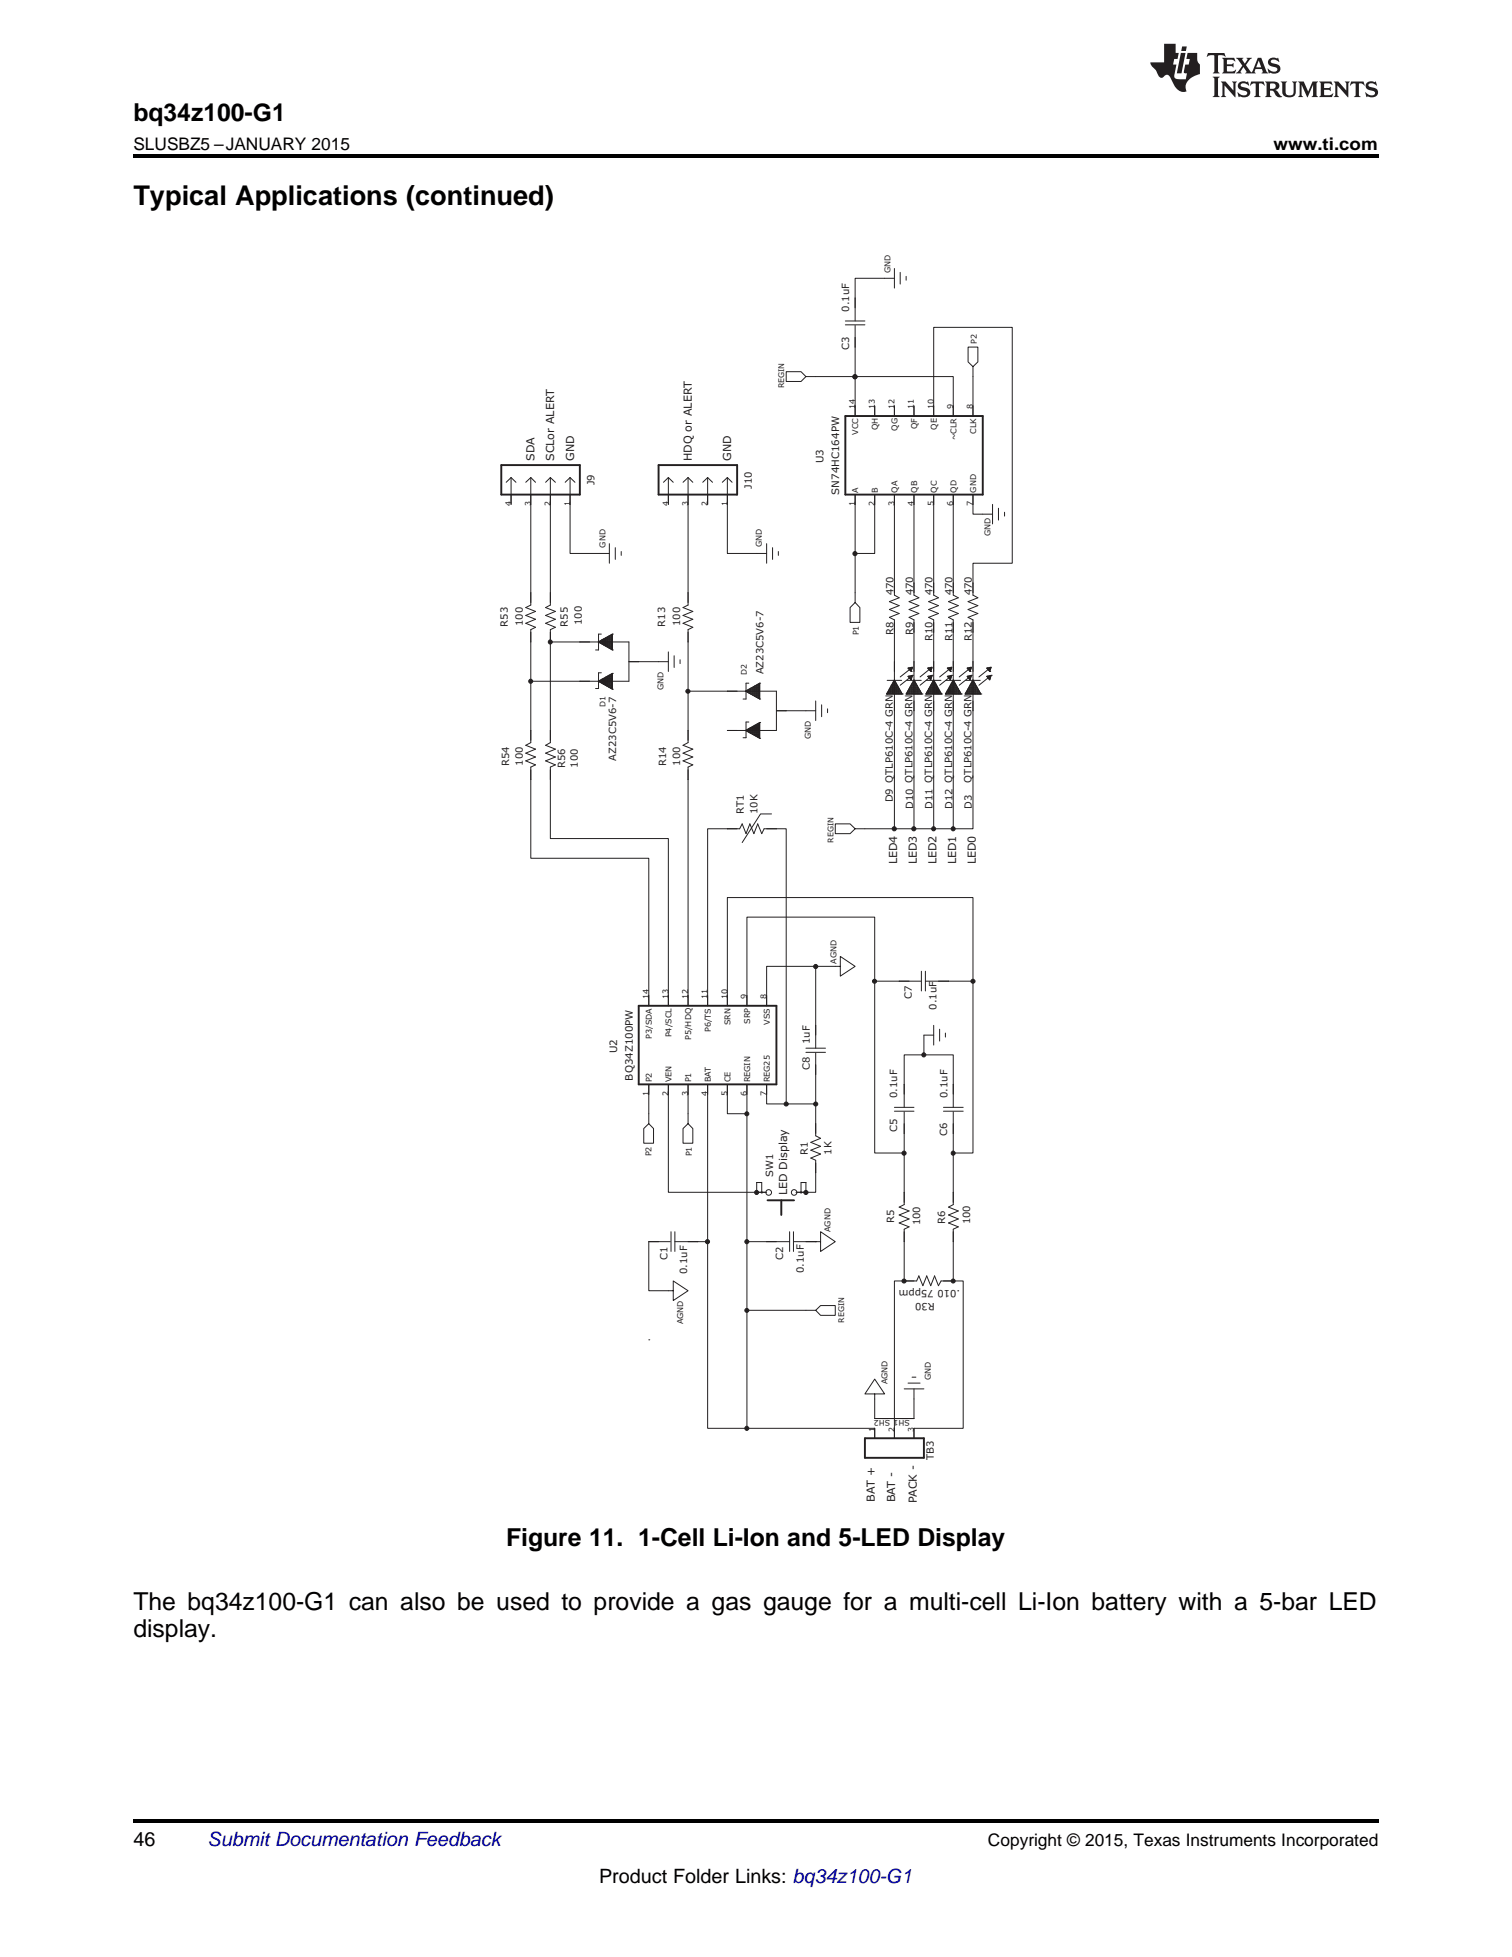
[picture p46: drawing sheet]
<svg xmlns="http://www.w3.org/2000/svg" width="216mm" height="279mm" viewBox="0 0 216 279" stroke-linecap="round" stroke-linejoin="round" font-family="sans-serif">
<defs><g id="words">
<text font-size="3.9" x="19" y="29.3">Typical Applications (continued)</text>
<g font-size="3.5">
<text x="19" y="17.3">bq34z100-G1</text>
<text x="72.3" y="220.7">Figure 11. 1-Cell Li-Ion and 5-LED Display</text>
<text x="19" y="229.8">The bq34z100-G1 can also be used to provide a gas gauge for a multi-cell Li-Ion battery with a 5-bar LED</text>
<text x="19" y="233.7">display.</text>
</g>
<g font-size="2.8">
<text x="19" y="263.6">46</text>
<text x="85.5" y="268.9">Product Folder Links: bq34z100-G1</text>
</g>
<text font-size="2.8" fill="#0000c8" x="29.6" y="263.6">Submit Documentation Feedback</text>
<g font-size="2.5">
<text x="19" y="21.4">SLUSBZ5 –JANUARY 2015</text>
<text x="181.9" y="21.4">www.ti.com</text>
<text x="141.1" y="263.6">Copyright © 2015, Texas Instruments Incorporated</text>
</g>
<g font-size="1.6" fill="#231f20">
<text x="76.3" y="65.8" transform="rotate(-90 76.3 65.8)">SDA</text>
<text x="79.1" y="65.8" transform="rotate(-90 79.1 65.8)">SCLor ALERT</text>
<text x="82" y="65.8" transform="rotate(-90 82 65.8)">GND</text>
<text x="98.8" y="65.8" transform="rotate(-90 98.8 65.8)">HDQ or ALERT</text>
<text x="104.4" y="65.8" transform="rotate(-90 104.4 65.8)">GND</text>
<text x="128.1" y="123.4" transform="rotate(-90 128.1 123.4)">LED4</text>
<text x="130.9" y="123.4" transform="rotate(-90 130.9 123.4)">LED3</text>
<text x="133.7" y="123.4" transform="rotate(-90 133.7 123.4)">LED2</text>
<text x="136.5" y="123.4" transform="rotate(-90 136.5 123.4)">LED1</text>
<text x="139.3" y="123.4" transform="rotate(-90 139.3 123.4)">LED0</text>
<text x="112.4" y="170.7" transform="rotate(-90 112.4 170.7)">LED Display</text>
<text x="124.9" y="214.4" transform="rotate(-90 124.9 214.4)">BAT +</text>
<text x="127.8" y="214.5" transform="rotate(-90 127.8 214.5)">BAT -</text>
<text x="130.9" y="214.6" transform="rotate(-90 130.9 214.6)">PACK -</text>
</g>
<g font-size="1.5" fill="#231f20">
<text x="117.6" y="66.1" transform="rotate(-90 117.6 66.1)">U3</text>
<text x="119.8" y="70.6" transform="rotate(-90 119.8 70.6)">SN74HC164PW</text>
<text x="88.1" y="150.3" transform="rotate(-90 88.1 150.3)">U2</text>
<text x="90.4" y="154.3" transform="rotate(-90 90.4 154.3)">BQ34Z100PW</text>
</g>
<g font-size="1.4" fill="#231f20">
<text x="121.2" y="44.5" transform="rotate(-90 121.2 44.5)">0.1uF</text>
<text x="121.2" y="49.9" transform="rotate(-90 121.2 49.9)">C3</text>
<text x="84.9" y="69.3" transform="rotate(-90 84.9 69.3)">J9</text>
<text x="107.4" y="69.7" transform="rotate(-90 107.4 69.7)">J10</text>
<text x="72.5" y="89.5" transform="rotate(-90 72.5 89.5)">R53</text>
<text x="74.6" y="89.4" transform="rotate(-90 74.6 89.4)">100</text>
<text x="81.1" y="89.5" transform="rotate(-90 81.1 89.5)">R55</text>
<text x="83.1" y="89.2" transform="rotate(-90 83.1 89.2)">100</text>
<text x="95" y="89.5" transform="rotate(-90 95 89.5)">R13</text>
<text x="97.1" y="89.4" transform="rotate(-90 97.1 89.4)">100</text>
<text x="127.6" y="85" transform="rotate(-90 127.6 85)">470</text>
<text x="130.4" y="85" transform="rotate(-90 130.4 85)">470</text>
<text x="133.2" y="85" transform="rotate(-90 133.2 85)">470</text>
<text x="136" y="85" transform="rotate(-90 136 85)">470</text>
<text x="138.8" y="85" transform="rotate(-90 138.8 85)">470</text>
<text x="127.6" y="90.6" transform="rotate(-90 127.6 90.6)">R8</text>
<text x="130.4" y="90.6" transform="rotate(-90 130.4 90.6)">R9</text>
<text x="133.2" y="91.5" transform="rotate(-90 133.2 91.5)">R10</text>
<text x="136" y="91.5" transform="rotate(-90 136 91.5)">R11</text>
<text x="138.8" y="91.5" transform="rotate(-90 138.8 91.5)">R12</text>
<text x="109" y="96.3" transform="rotate(-90 109 96.3)">AZ23C5V6-7</text>
<text x="72.7" y="109.4" transform="rotate(-90 72.7 109.4)">R54</text>
<text x="74.6" y="109.3" transform="rotate(-90 74.6 109.3)">100</text>
<text x="80.7" y="109.7" transform="rotate(-90 80.7 109.7)">R56</text>
<text x="82.5" y="109.6" transform="rotate(-90 82.5 109.6)">100</text>
<text x="88" y="108.6" transform="rotate(-90 88 108.6)">AZ23C5V6-7</text>
<text x="95.1" y="109.4" transform="rotate(-90 95.1 109.4)">R14</text>
<text x="97.1" y="109.3" transform="rotate(-90 97.1 109.3)">100</text>
<text x="138.7" y="111.7" transform="rotate(-90 138.7 111.7)">QTLP610C-4 GRN</text>
<text x="106.2" y="116.2" transform="rotate(-90 106.2 116.2)">RT1</text>
<text x="108.2" y="116.2" transform="rotate(-90 108.2 116.2)">10K</text>
<text x="127.5" y="114.5" transform="rotate(-90 127.5 114.5)">D9 QTLP610C-4 GRN</text>
<text x="130.4" y="115.5" transform="rotate(-90 130.4 115.5)">D10 QTLP610C-4 GRN</text>
<text x="133.2" y="115.5" transform="rotate(-90 133.2 115.5)">D11 QTLP610C-4 GRN</text>
<text x="136" y="115.5" transform="rotate(-90 136 115.5)">D12 QTLP610C-4 GRN</text>
<text x="138.8" y="115.5" transform="rotate(-90 138.8 115.5)">D3</text>
<text x="130.2" y="142.7" transform="rotate(-90 130.2 142.7)">C7</text>
<text x="115.6" y="149.1" transform="rotate(-90 115.6 149.1)">1uF</text>
<text x="133.7" y="144.2" transform="rotate(-90 133.7 144.2)">0.1uF</text>
<text x="115.6" y="152.7" transform="rotate(-90 115.6 152.7)">C8</text>
<text x="128.1" y="161.6" transform="rotate(-90 128.1 161.6)">C5</text>
<text x="128.1" y="156.8" transform="rotate(-90 128.1 156.8)">0.1uF</text>
<text x="135.3" y="156.8" transform="rotate(-90 135.3 156.8)">0.1uF</text>
<text x="110.4" y="168" transform="rotate(-90 110.4 168)">SW1</text>
<text x="115.4" y="164.8" transform="rotate(-90 115.4 164.8)">R1</text>
<text x="118.7" y="164.8" transform="rotate(-90 118.7 164.8)">1K</text>
<text x="135.3" y="162.2" transform="rotate(-90 135.3 162.2)">C6</text>
<text x="95.3" y="179.9" transform="rotate(-90 95.3 179.9)">C1</text>
<text x="111.8" y="179.9" transform="rotate(-90 111.8 179.9)">C2</text>
<text x="127.7" y="174.6" transform="rotate(-90 127.7 174.6)">R5</text>
<text x="131.4" y="174.9" transform="rotate(-90 131.4 174.9)">100</text>
<text x="135" y="174.7" transform="rotate(-90 135 174.7)">R6</text>
<text x="138.5" y="174.8" transform="rotate(-90 138.5 174.8)">100</text>
<text x="98.1" y="181.9" transform="rotate(-90 98.1 181.9)">0.1uF</text>
<text x="114.8" y="181.8" transform="rotate(-90 114.8 181.8)">0.1uF</text>
<text x="133.5" y="186" transform="rotate(-180 133.5 186)">R30</text>
<text x="137.1" y="184.2" transform="rotate(-180 137.1 184.2)">.010 75ppm</text>
<text x="133.3" y="208.4" transform="rotate(-90 133.3 208.4)">TB3</text>
</g>
<g font-size="1.1" fill="#231f20">
<text x="127.1" y="39" transform="rotate(-90 127.1 39)">GND</text>
<text x="139.5" y="49.1" transform="rotate(-90 139.5 49.1)">P2</text>
<text x="112" y="55.5" transform="rotate(-90 112 55.5)">REGIN</text>
<text x="122.1" y="58.5" transform="rotate(-90 122.1 58.5)">14</text>
<text x="124.9" y="58.5" transform="rotate(-90 124.9 58.5)">13</text>
<text x="127.7" y="58.5" transform="rotate(-90 127.7 58.5)">12</text>
<text x="130.5" y="58.5" transform="rotate(-90 130.5 58.5)">11</text>
<text x="133.3" y="58.5" transform="rotate(-90 133.3 58.5)">10</text>
<text x="136.1" y="58.5" transform="rotate(-90 136.1 58.5)">9</text>
<text x="138.9" y="58.5" transform="rotate(-90 138.9 58.5)">8</text>
<text x="122.6" y="62.1" transform="rotate(-90 122.6 62.1)">VCC</text>
<text x="125.3" y="61.4" transform="rotate(-90 125.3 61.4)">QH</text>
<text x="128.2" y="61.5" transform="rotate(-90 128.2 61.5)">QG</text>
<text x="131" y="61.3" transform="rotate(-90 131 61.3)">QF</text>
<text x="133.8" y="61.3" transform="rotate(-90 133.8 61.3)">QE</text>
<text x="136.6" y="62.9" transform="rotate(-90 136.6 62.9)">~CLR</text>
<text x="139.4" y="61.9" transform="rotate(-90 139.4 61.9)">CLK</text>
<text x="122.5" y="70.3" transform="rotate(-90 122.5 70.3)">A</text>
<text x="125.3" y="70.3" transform="rotate(-90 125.3 70.3)">B</text>
<text x="128.2" y="70.3" transform="rotate(-90 128.2 70.3)">QA</text>
<text x="131" y="70.3" transform="rotate(-90 131 70.3)">QB</text>
<text x="133.8" y="70.3" transform="rotate(-90 133.8 70.3)">QC</text>
<text x="136.6" y="70.3" transform="rotate(-90 136.6 70.3)">QD</text>
<text x="139.4" y="70.3" transform="rotate(-90 139.4 70.3)">GND</text>
<text x="73" y="72.2" transform="rotate(-90 73 72.2)">4</text>
<text x="75.8" y="72.2" transform="rotate(-90 75.8 72.2)">3</text>
<text x="78.6" y="72.2" transform="rotate(-90 78.6 72.2)">2</text>
<text x="81.4" y="72.2" transform="rotate(-90 81.4 72.2)">1</text>
<text x="95.4" y="72.2" transform="rotate(-90 95.4 72.2)">4</text>
<text x="98.2" y="72.2" transform="rotate(-90 98.2 72.2)">3</text>
<text x="101" y="72.2" transform="rotate(-90 101 72.2)">2</text>
<text x="103.9" y="72.2" transform="rotate(-90 103.9 72.2)">1</text>
<text x="122.1" y="72.3" transform="rotate(-90 122.1 72.3)">1</text>
<text x="124.9" y="72.3" transform="rotate(-90 124.9 72.3)">2</text>
<text x="127.7" y="72.3" transform="rotate(-90 127.7 72.3)">3</text>
<text x="130.5" y="72.3" transform="rotate(-90 130.5 72.3)">4</text>
<text x="133.3" y="72.3" transform="rotate(-90 133.3 72.3)">5</text>
<text x="136.1" y="72.3" transform="rotate(-90 136.1 72.3)">6</text>
<text x="138.9" y="72.3" transform="rotate(-90 138.9 72.3)">7</text>
<text x="141.5" y="76.5" transform="rotate(-90 141.5 76.5)">GND</text>
<text x="86.5" y="78.2" transform="rotate(-90 86.5 78.2)">GND</text>
<text x="108.8" y="78.1" transform="rotate(-90 108.8 78.1)">GND</text>
<text x="122.7" y="90.7" transform="rotate(-90 122.7 90.7)">P1</text>
<text x="86.4" y="100.9" transform="rotate(-90 86.4 100.9)">D1</text>
<text x="94.7" y="98.5" transform="rotate(-90 94.7 98.5)">GND</text>
<text x="106.7" y="96.4" transform="rotate(-90 106.7 96.4)">D2</text>
<text x="115.8" y="105.5" transform="rotate(-90 115.8 105.5)">GND</text>
<text x="119" y="120.3" transform="rotate(-90 119 120.3)">REGIN</text>
<text x="119.4" y="137.6" transform="rotate(-90 119.4 137.6)">AGND</text>
<text x="92.6" y="142.7" transform="rotate(-90 92.6 142.7)">14</text>
<text x="95.4" y="142.7" transform="rotate(-90 95.4 142.7)">13</text>
<text x="98.3" y="142.7" transform="rotate(-90 98.3 142.7)">12</text>
<text x="101" y="142.7" transform="rotate(-90 101 142.7)">11</text>
<text x="103.9" y="142.7" transform="rotate(-90 103.9 142.7)">10</text>
<text x="106.7" y="142.7" transform="rotate(-90 106.7 142.7)">9</text>
<text x="109.5" y="142.7" transform="rotate(-90 109.5 142.7)">8</text>
<text x="93.1" y="148.3" transform="rotate(-90 93.1 148.3)">P3/SDA</text>
<text x="95.9" y="148.1" transform="rotate(-90 95.9 148.1)">P4/SCL</text>
<text x="98.7" y="148.5" transform="rotate(-90 98.7 148.5)">P5/HDQ</text>
<text x="101.5" y="147.4" transform="rotate(-90 101.5 147.4)">P6/TS</text>
<text x="104.3" y="146.3" transform="rotate(-90 104.3 146.3)">SRN</text>
<text x="107.1" y="146.2" transform="rotate(-90 107.1 146.2)">SRP</text>
<text x="109.9" y="146.3" transform="rotate(-90 109.9 146.3)">VSS</text>
<text x="93.1" y="154.5" transform="rotate(-90 93.1 154.5)">P2</text>
<text x="95.9" y="154.5" transform="rotate(-90 95.9 154.5)">VEN</text>
<text x="98.7" y="154.5" transform="rotate(-90 98.7 154.5)">P1</text>
<text x="101.5" y="154.5" transform="rotate(-90 101.5 154.5)">BAT</text>
<text x="104.3" y="154.5" transform="rotate(-90 104.3 154.5)">CE</text>
<text x="107.1" y="154.5" transform="rotate(-90 107.1 154.5)">REGIN</text>
<text x="109.9" y="154.5" transform="rotate(-90 109.9 154.5)">REG25</text>
<text x="92.6" y="156.5" transform="rotate(-90 92.6 156.5)">1</text>
<text x="95.4" y="156.5" transform="rotate(-90 95.4 156.5)">2</text>
<text x="98.3" y="156.5" transform="rotate(-90 98.3 156.5)">3</text>
<text x="101" y="156.5" transform="rotate(-90 101 156.5)">4</text>
<text x="103.9" y="156.5" transform="rotate(-90 103.9 156.5)">5</text>
<text x="106.7" y="156.5" transform="rotate(-90 106.7 156.5)">6</text>
<text x="109.5" y="156.5" transform="rotate(-90 109.5 156.5)">7</text>
<text x="93" y="165.1" transform="rotate(-90 93 165.1)">P2</text>
<text x="98.8" y="165.1" transform="rotate(-90 98.8 165.1)">P1</text>
<text x="118.6" y="175.9" transform="rotate(-90 118.6 175.9)">AGND</text>
<text x="97.5" y="189.1" transform="rotate(-90 97.5 189.1)">AGND</text>
<text x="120.6" y="188.9" transform="rotate(-90 120.6 188.9)">REGIN</text>
<text x="126.7" y="197.7" transform="rotate(-90 126.7 197.7)">AGND</text>
<text x="132.9" y="197.1" transform="rotate(-90 132.9 197.1)">GND</text>
<text x="127.1" y="202.8" transform="rotate(-180 127.1 202.8)">SH2</text>
<text x="129.9" y="202.8" transform="rotate(-180 129.9 202.8)">SH1</text>
<text x="124.9" y="204.4" transform="rotate(-90 124.9 204.4)">1</text>
<text x="127.7" y="204.4" transform="rotate(-90 127.7 204.4)">2</text>
<text x="130.5" y="204.4" transform="rotate(-90 130.5 204.4)">3</text>
</g>
</g></defs>
<path d="M19 259.7h177.8v.5h-177.8z" fill="#000"/>
<g fill="none" stroke="#231f20" stroke-width=".14">
<path d="M127.7 39.7h-5.6v6.1M127.7 38.3v2.8M128.5 38.9v1.7M129.4 39.5v.5M120.7 45.8h2.8M120.7 46.4h2.8M122.1 46.5v7.3h-7l-.7-.7h-2.1v1.4h2.1l.7-.7M122.1 59.4v-5.6h14v5.6M124.9 58v1.4M127.7 58v1.4M130.5 58v1.4M133.3 59.4v-12.7h11.2v33.7h-5.6v4.6l.7 .3-1.4 .6 1.4 .6-1.4 .5 1.4 .6-1.4 .5 .7 .4v29.8h-5.6"/>
<path d="M138.9 52.3l-.7-.6v-2.1h1.4v2.1l-.7 .6v7.1M73 68.2v3.8M73 68.2l.7 .7M73 68.2l-.7 .7M75.8 68.2v18.2l-.7 .3 1.4 .6-1.4 .6 1.4 .5-1.4 .6 1.4 .6-.7 .3v7.4h14v-5.6h-11.2M75.8 68.2l.7 .7M75.8 68.2l-.7 .7M78.6 68.2v18.2l-.7 .3 1.4 .6-1.4 .6 1.4 .5-1.4 .6 1.4 .6-.7 .3v16.1l-.7 .4 1.4 .6-1.4 .5 1.4 .6-1.4 .5 1.4 .6-.7 .3v10.2h16.8v23.9M78.6 68.2l.7 .7M78.6 68.2l-.7 .7M81.4 68.2v10.8h5.6M81.4 68.2l.7 .7"/>
<path d="M81.4 68.2l-.7 .7M87 77.6v2.8M87.9 78.2v1.7M88.7 78.7v.6M95.4 68.2v3.8M95.4 68.2l.7 .7M95.4 68.2l-.7 .7M98.3 68.2v18.2l-.8 .3 1.4 .6-1.4 .6 1.4 .5-1.4 .6 1.4 .6-.6 .3v8.8M98.3 68.2l.6 .7M98.3 68.2l-.8 .7M101 68.2v3.8M101 68.2l.7 .7"/>
<path d="M101 68.2l-.7 .7M103.9 68.2v10.8h5.6M103.9 68.2l.6 .7M103.9 68.2l-.8 .7M109.5 77.6v2.8M110.3 78.2v1.7M111.1 78.7v.6M122.1 79v7l.7 .7v2.2h-1.4v-2.2l.7-.7M122.1 70.6v8.4h2.8v-8.4M127.7 70.6v14.4l.7 .3-1.4 .6 1.4 .6-1.4 .5 1.4 .6-1.4 .5 .7 .4v29.8M130.5 70.6v14.4l.7 .3-1.4 .6 1.4 .6-1.4 .5 1.4 .6-1.4 .5 .7 .4v29.8h-2.8M133.3 70.6v14.4l.7 .3-1.4 .6 1.4 .6-1.4 .5 1.4 .6-1.4 .5 .7 .4v29.8h-2.8"/>
<path d="M136.1 70.6v14.4l.7 .3-1.4 .6 1.4 .6-1.4 .5 1.4 .6-1.4 .5 .7 .4v29.8M138.9 70.6v2.8h2.8M141.7 72v2.8M142.6 72.6v1.7M143.4 73.1v.6M75.8 97.3v8.7l-.7 .4 1.4 .6-1.4 .5 1.4 .6-1.4 .5 1.4 .6-.7 .3v13h16.8v21.1M85.4 91.7l2-1.2v2.3zM85.4 97.3l2-1.2v2.3zM85.6 91.6v.1M85.6 97.2v.2M85.7 91.5h1.7M85.7 97.1h1.7"/>
<path d="M85.7 91.8h1.7M85.7 97.4h1.7M85.7 91.5v.3M85.7 97.1v.3M85.9 90.5h-.4v2.3h-.5M85.9 96.1h-.4v2.2h-.5M85.9 91.4v.5M85.9 91.4h1.5M85.9 91.9h1.5M85.9 97.5h1.5M86 91.3v.7M86 96.9v.7"/>
<path d="M86.1 91.2h1.3M86.1 96.9h1.3M86.2 91.2v.9h1.2M86.2 96.9v.8h1.2M86.3 91.2v.9M86.3 96.8v.9M86.4 92.2h1M86.4 91.1h1M86.4 97.8h1M86.4 96.7h1M86.5 91.1v1.1M86.5 96.7v1.1"/>
<path d="M86.6 91v1.3M86.6 96.6v1.3M86.7 92.4h.7M86.7 91h.7M86.7 98h.7M86.7 96.6h.7M86.7 90.9v1.5M86.7 96.5v1.5M86.9 90.8v1.6M86.9 96.5v1.5M86.9 92.5h.5M86.9 90.8h.5"/>
<path d="M86.9 98.1h.5M86.9 96.4h.5M87 90.8v1.7M87 96.4v1.8M87.1 90.7v1.9M87.1 96.3v1.9M87.2 92.6h.2M87.2 90.7h.2M87.2 98.3h.2M87.2 96.3h.2M87.3 90.6v2.1M87.3 96.2v2.1"/>
<path d="M87.4 92.8h.1M87.4 90.5h.1M87.4 98.4h.1M87.4 96.1h.1M87.4 90.5v2.3M87.4 96.1v2.3M87.4 97h-1.5v.5M89.8 94.5h5.6M95.4 93.1v2.8M96.3 93.6v1.7M97.1 94.2v.5M106.4 98.7l2.1-1.2v2.3z"/>
<path d="M106.7 98.6v.2M106.7 98.5h1.8M106.7 98.8h1.8M106.8 98.5v.3M106.9 97.5h-.4v2.3h-.4M106.9 99h1.6M107.1 98.3v.7M107.2 98.3h1.3M107.2 98.3v.8h1.3M107.4 98.2v.9M107.5 98.1h1M107.5 99.2h1"/>
<path d="M107.5 98.1v1.1M107.6 98v1.3M107.7 98h.8M107.7 99.4h.8M107.8 97.9v1.5M107.9 97.9v1.6M108 97.8h.5M108 99.5h.5M108.1 97.8v1.7M108.2 97.7v1.9M108.2 97.7h.3M108.2 99.7h.3"/>
<path d="M108.3 97.6v2.1M108.5 99.8h.1M108.5 97.5h.1M108.5 97.5v2.3M108.5 98.4h-1.6v.5M126.6 99.1h.1M126.6 99.1h2.2M126.7 97.1h2.1M126.7 99h2.1M126.8 98.7h1.8M126.9 98.6v.5M126.9 98.5h1.6"/>
<path d="M127 98.4h1.5M127 98.3v.8M127.1 98.3h1.2M127.1 98.1h1.2M127.1 98.1v1M127.2 98h1M127.3 97.8h.8v1.3M127.3 97.8v1.3M127.4 97.7h.6M127.4 97.5v1.6M127.5 97.5h.5M127.5 97.4h.4"/>
<path d="M127.6 97.3v1.8M127.6 97.3h.2M127.7 97.1l1.1 2h-2.2zM127.8 97.3v1.8M128 97.6v1.5M128.3 98.1v1M128.4 98.3v.8M128.5 98.6v.5M128.6 98.8h-1.9v.3M128.7 98.8v.3M128.8 99.1h.1M129.4 99.1h.1"/>
<path d="M129.4 99.1h2.3M129.5 97.1h2M129.5 99h2M129.6 98.7h1.8M129.7 96.6l.6-.2-.2 .7zM129.7 96.6h.1M129.7 95.4l.6-.1-.2 .6zM129.7 95.4h.1M129.7 96.6h.6M129.7 95.5h.5M129.7 98.6v.5M129.7 98.5h1.6"/>
<path d="M129.8 96.7h.4M129.8 98.4h1.4M129.8 95.4v.1M129.8 96.5v.2M129.8 98.3v.8M129.8 95.6h.4M129.9 98.3h1.3M129.9 96.9h.3M129.9 98.1h1.2M129.9 95.3v.4M129.9 96.5v.4M129.9 98.1v1"/>
<path d="M129.9 95.7h.2M130 97h.1M130 98h1M130.1 95.3h.2M130.1 95.9h.1M130.1 97.8h.8v1.3M130.1 95.3v.6M130.1 96.5v.6M130.1 97.8v1.3M130.1 95.4l-1.6 1.2M130.1 96.6l-1.6 1.2M130.2 97.7h.7"/>
<path d="M130.2 95.3v.2M130.2 96.4v.2M130.2 97.5v1.6M130.3 97.5h.5M130.3 96.4h.1M130.4 97.4h.3M130.4 97.3v1.8M130.4 97.3h.2M130.5 97.1l1.2 2h-2.3zM130.7 97.3v1.8M130.8 97.6v1.5M131.1 98.1v1"/>
<path d="M131.2 98.3v.8M131.4 98.6v.5M131.5 98.8h-1.9l-.1 .3M131.5 98.8v.3M131.7 99.1h.1M132.2 99.1h.1M132.2 99.1h2.2M132.3 97.1h2.1M132.3 99h2.1M132.3 98.8v.3M132.3 98.8h2M132.5 98.7h1.7"/>
<path d="M132.5 96.6l.6-.2-.2 .7zM132.5 96.6h.1M132.5 95.4l.6-.1-.2 .6zM132.5 95.4h.1M132.5 96.6h.6M132.5 95.5h.5M132.5 98.6v.5M132.5 98.5h1.6M132.6 96.7h.4M132.6 98.4h1.5M132.6 95.6h.4M132.6 95.4v.1"/>
<path d="M132.6 96.5v.2M132.6 98.3v.8M132.7 98.3h1.3M132.7 96.9h.3M132.8 98.1h1.1M132.8 95.7h.1M132.8 95.3v.4M132.8 96.5v.4M132.8 98.1v1M132.8 97h.1M132.8 98h1M132.9 95.3h.2"/>
<path d="M132.9 95.9h.1M132.9 97.8h.8v1.3M132.9 95.3v.6M132.9 96.5v.6M132.9 97.8v1.3M132.9 95.4l-1.5 1.2M132.9 96.6l-1.5 1.2M133 97.7h.7M133 95.3v.2M133 96.4v.2M133 97.5v1.6M133.1 97.5h.5"/>
<path d="M133.1 96.4h.1M133.2 97.4h.3M133.2 97.3v1.8M133.2 97.3h.2M133.3 97.1l1.1 2h-2.2zM133.5 97.3v1.8M133.6 97.6v1.5M133.9 98.1v1M134 98.3v.8M134.2 98.6v.5M134.3 98.8v.3M134.4 99.1h.1"/>
<path d="M135 99.1h.1M135 99.1h2.3M135.1 97.1h2.1M135.1 99h2.1M135.1 98.8v.3M135.2 98.8h1.9M135.2 98.7h1.8M135.3 96.6l.6-.2-.2 .7zM135.3 96.6h.1M135.3 95.4l.6-.1-.2 .6zM135.3 95.4h.1M135.3 96.6h.6"/>
<path d="M135.3 95.5h.5M135.3 98.6v.5M135.3 98.5h1.6M135.4 96.7h.4M135.4 98.4h1.5M135.4 95.6h.4M135.4 95.4v.1M135.4 96.5v.2M135.4 98.3v.8M135.5 98.3h1.3M135.5 96.9h.3M135.6 98.1h1.1"/>
<path d="M135.6 95.7h.2M135.6 95.3v.4M135.6 96.5v.4M135.6 98.1v1M135.6 97h.1M135.7 98h.9M135.7 95.3h.2M135.7 95.9h.1M135.7 97.8h.8v1.3M135.7 95.3v.6M135.7 96.5v.6M135.7 97.8v1.3"/>
<path d="M135.8 95.4l-1.6 1.2M135.8 96.6l-1.6 1.2M135.8 97.7h.7M135.8 95.3v.2M135.8 96.4v.2M135.8 97.5v1.6M135.9 97.5h.5M135.9 96.4h.1M136 97.4h.3M136 97.3v1.8M136 97.3h.2M136.1 97.1l1.2 2h-2.3z"/>
<path d="M136.3 97.3v1.8M136.4 97.6v1.5M136.7 98.1v1M136.8 98.3v.8M137 98.6v.5M137.1 98.8v.3M137.3 99.1h.1M137.8 99.1h.1M137.8 99.1h2.3M137.9 97.1h2.1M137.9 99h2.1M137.9 98.8v.3"/>
<path d="M138 98.8h1.9M138.1 98.7h1.7M138.1 96.6l.6-.2-.2 .7zM138.1 96.6h.1M138.1 95.4l.6-.1-.2 .6zM138.1 95.4h.1M138.1 96.6h.6M138.1 95.5h.6M138.1 98.6v.5M138.1 98.5h1.6M138.2 96.7h.4M138.2 98.4h1.5"/>
<path d="M138.2 95.6h.4M138.2 95.4v.1M138.2 96.5v.2M138.2 98.3v.8M138.3 98.3h1.3M138.3 96.9h.3M138.4 98.1h1.1M138.4 95.7h.2M138.4 95.3v.4M138.4 96.5v.4M138.4 98.1v1M138.4 97h.1"/>
<path d="M138.4 98h1M138.5 95.3h.2M138.5 95.9h.1M138.5 97.8h.8v1.3M138.5 95.3v.6M138.5 96.5v.6M138.5 97.8v1.3M138.6 95.4l-1.6 1.2M138.6 96.6l-1.6 1.2M138.6 97.7h.7M138.7 95.3v.2M138.7 96.4v.2"/>
<path d="M138.7 97.5v1.6M138.7 97.5h.5M138.7 96.4h.1M138.8 97.4h.3M138.8 97.3v1.8M138.9 97.3h.1M138.9 97.1l1.2 2h-2.3zM139.1 97.3v1.8M139.2 97.6v1.5M139.5 98.1v1M139.6 98.3v.8M139.8 98.6v.5"/>
<path d="M139.9 98.8v.3M140.1 99.1h.1M140.9 96.6l.6-.2-.2 .7zM140.9 96.6h.1M140.9 95.4l.6-.1-.2 .6zM140.9 95.4h.1M140.9 96.6h.6M140.9 95.5h.6M141 96.7h.4M141 95.6h.4M141 95.4v.1M141 96.5v.2"/>
<path d="M141.1 96.9h.3M141.2 95.7h.2M141.2 95.3v.4M141.2 96.5v.4M141.2 97h.1M141.3 95.3h.2M141.3 95.9h.1M141.3 95.3v.6M141.3 96.5v.6M141.4 95.4l-1.6 1.2M141.4 96.6l-1.6 1.2M141.5 95.3v.2"/>
<path d="M141.5 96.4v.2M141.5 96.4h.1M103.9 104.3h7v-5.6h-12.6v7.3l-.8 .4 1.4 .6-1.4 .5 1.4 .6-1.4 .5 1.4 .6-.6 .3v34.1M106.4 104.3l2.1-1.2v2.3zM106.7 104.2v.2M106.7 104.1h1.8M106.7 104.4h1.8M106.8 104.1v.3M106.9 103.1h-.4v2.2h-.4M106.9 104.6h1.6M107.1 103.9v.7M107.2 103.9h1.3"/>
<path d="M107.2 103.9v.8h1.3M107.4 103.8v1M107.5 104.9h1M107.5 103.7h1M107.5 103.7v1.2M107.6 103.6v1.3M107.7 105h.8M107.7 103.6h.8M107.8 103.5v1.5M107.9 103.5v1.6M108 105.1h.5M108 103.5h.5"/>
<path d="M108.1 103.4v1.8M108.2 103.3v1.9M108.2 105.3h.3M108.2 103.3h.3M108.3 103.3v2M108.5 105.4h.1M108.5 103.1h.1M108.5 103.1v2.3M108.5 104h-1.6v.5M110.2 116.2h-1.6l-2.6 4.1M110.9 101.5h5.6M116.5 100.1v2.8"/>
<path d="M117.3 100.6v1.7M118.2 101.2v.5M122.1 118.3l-.7 .7h-2.1v-1.4h2.1l.7 .7h5.6M116.5 138h-7v5.6M120 138v-1.5l2.1 1.5-2.1 1.4v-1.4h-3.5v11.6M131.6 138.7v2.8M132.1 138.7v2.8M92.6 154.8v5.6l.7 .7v2.1h-1.4v-2.1l.7-.7M95.4 154.8v15.4h12.7M98.3 154.8v5.6l.6 .7v2.1h-1.4v-2.1l.8-.7M101 154.8v22.5h-4.6M101 143.6v-25.3h4.6l.4-.7 .5 1.4 .6-1.4 .5 1.4 .6-1.4 .6 1.4 .3-.7h3.2v39.3h4.2"/>
<path d="M103.9 154.8v4.2h2.8M106.7 154.8v49.1M109.5 154.8v2.8h2.8M115.1 149.6h2.8M115.1 150.2h2.8M116.5 150.3v11.9l.7 .3-1.4 .6 1.4 .6-1.4 .5 1.4 .6-1.4 .5 .7 .4v4.5h-1.4M124.9 140.1v24.5h4.2M124.9 140.1v-9.2h-18.2v12.7M124.9 140.1h6.6M127.7 158.1h2.8M127.7 158.6h2.8M129.1 158.7v13.3l-.7 .3 1.4 .6-1.4 .6 1.4 .5-1.4 .6 1.4 .6-.7 .3v7.4"/>
<path d="M131.9 150.6h-2.8v7.5M132.1 140.1h6.8M133.3 147.8h-1.4v2.8h4.2v7.5M133.3 146.4v2.8M134.2 146.9v1.7M134.7 158.1h2.8M134.7 158.6h2.8M135 147.5v.6M136.1 158.7v13.3l-.7 .3 1.4 .6-1.4 .6 1.4 .5-1.4 .6 1.4 .6-.7 .3v7.4M138.9 140.1v24.5h-2.8M138.9 140.1v-12h-35v15.5M95.7 177.3h-3.1v7h3.5v-1.4l2.2 1.4-2.2 1.4v-1.4"/>
<path d="M95.8 175.9v2.8M96.4 175.9v2.8M101 177.3v26.6h5.7M106.7 177.3h6M108.1 168.8h.7v1.4M108.1 168.8v1.4M108.1 170.2h1.4M108.1 168.8h.7M108.7 170.2h.1v.1h-.1zM112.7 175.9v2.8M113.3 175.9v2.8M113.4 177.3h3.8v1.4l2.1-1.4-2.1-1.4v1.4"/>
<path d="M113.7 170.2h1.4M114.3 170.2h.1v.1h-.1zM114.4 168.8h.7M115.1 168.8h-.7v1.4M115.1 168.8v1.4M116.5 177.3h.1M92.6 191.3h.1M106.7 187.1h9.8l.7-.7h2.1v1.4h-2.1l-.7-.7M129.1 182.9h-1.4v22.4M129.1 182.9h1.8l.3-.7 .6 1.4 .5-1.4 .6 1.4 .6-1.4 .5 1.4 .4-.7h1.7M129.1 198.3h2.8M129.7 197.5h1.7"/>
<path d="M130.2 196.6h.6M130.5 198.3v4.2h-5.6v-3.5h1.4l-1.4-2.1-1.4 2.1h1.4M136.1 182.9h1.4v21h-7v1.4M106.7 203.9h18.2v1.4M127.7 202.5h.1"/>
<circle cx="109.8" cy="170.2" r=".4"/>
<circle cx="113.4" cy="170.2" r=".4"/>
</g>
<path d="M120.7 59.4h19.6v11.2h-19.6zM71.6 66.4h11.2v4.2h-11.2zM94 66.4h11.3v4.2h-11.3zM91.2 143.6h19.7v11.2h-19.7zM109.6 171.4h3.8M111.6 171.4v2.1M123.5 205.3h8.4v2.8h-8.4z" fill="none" stroke="#231f20" stroke-width=".28"/>
<circle cx="78.6" cy="91.6" r=".29" fill="#231f20"/>
<circle cx="78.6" cy="91.6" r=".29" fill="none" stroke="#231f20" stroke-width=".14"/>
<circle cx="75.8" cy="97.3" r=".29" fill="#231f20"/>
<circle cx="75.8" cy="97.3" r=".29" fill="none" stroke="#231f20" stroke-width=".14"/>
<circle cx="131.9" cy="150.6" r=".29" fill="#231f20"/>
<circle cx="131.9" cy="150.6" r=".29" fill="none" stroke="#231f20" stroke-width=".14"/>
<circle cx="106.6" cy="159" r=".29" fill="#231f20"/>
<circle cx="106.6" cy="159" r=".29" fill="none" stroke="#231f20" stroke-width=".14"/>
<circle cx="133.3" cy="118.3" r=".29" fill="#231f20"/>
<circle cx="133.3" cy="118.3" r=".29" fill="none" stroke="#231f20" stroke-width=".14"/>
<circle cx="130.5" cy="118.3" r=".3" fill="#231f20"/>
<circle cx="130.5" cy="118.3" r=".3" fill="none" stroke="#231f20" stroke-width=".14"/>
<circle cx="122.1" cy="53.8" r=".3" fill="#231f20"/>
<circle cx="122.1" cy="53.8" r=".3" fill="none" stroke="#231f20" stroke-width=".14"/>
<circle cx="122.1" cy="79" r=".3" fill="#231f20"/>
<circle cx="122.1" cy="79" r=".3" fill="none" stroke="#231f20" stroke-width=".14"/>
<circle cx="98.2" cy="98.7" r=".29" fill="#231f20"/>
<circle cx="98.2" cy="98.7" r=".29" fill="none" stroke="#231f20" stroke-width=".14"/>
<circle cx="129.1" cy="164.6" r=".3" fill="#231f20"/>
<circle cx="129.1" cy="164.6" r=".3" fill="none" stroke="#231f20" stroke-width=".14"/>
<circle cx="136.1" cy="164.6" r=".29" fill="#231f20"/>
<circle cx="136.1" cy="164.6" r=".29" fill="none" stroke="#231f20" stroke-width=".14"/>
<circle cx="129.1" cy="182.9" r=".29" fill="#231f20"/>
<circle cx="129.1" cy="182.9" r=".29" fill="none" stroke="#231f20" stroke-width=".14"/>
<circle cx="136.1" cy="182.9" r=".29" fill="#231f20"/>
<circle cx="136.1" cy="182.9" r=".29" fill="none" stroke="#231f20" stroke-width=".14"/>
<circle cx="116.5" cy="138" r=".3" fill="#231f20"/>
<circle cx="116.5" cy="138" r=".3" fill="none" stroke="#231f20" stroke-width=".14"/>
<circle cx="122.1" cy="53.8" r=".3" fill="#231f20"/>
<circle cx="122.1" cy="53.8" r=".3" fill="none" stroke="#231f20" stroke-width=".14"/>
<circle cx="136.1" cy="118.3" r=".29" fill="#231f20"/>
<circle cx="136.1" cy="118.3" r=".29" fill="none" stroke="#231f20" stroke-width=".14"/>
<circle cx="106.6" cy="177.3" r=".29" fill="#231f20"/>
<circle cx="106.6" cy="177.3" r=".29" fill="none" stroke="#231f20" stroke-width=".14"/>
<circle cx="106.6" cy="203.9" r=".29" fill="#231f20"/>
<circle cx="106.6" cy="203.9" r=".29" fill="none" stroke="#231f20" stroke-width=".14"/>
<circle cx="101" cy="177.3" r=".3" fill="#231f20"/>
<circle cx="101" cy="177.3" r=".3" fill="none" stroke="#231f20" stroke-width=".14"/>
<circle cx="106.6" cy="187.1" r=".29" fill="#231f20"/>
<circle cx="106.6" cy="187.1" r=".29" fill="none" stroke="#231f20" stroke-width=".14"/>
<circle cx="127.7" cy="118.3" r=".3" fill="#231f20"/>
<circle cx="127.7" cy="118.3" r=".3" fill="none" stroke="#231f20" stroke-width=".14"/>
<circle cx="112.3" cy="157.6" r=".29" fill="#231f20"/>
<circle cx="112.3" cy="157.6" r=".29" fill="none" stroke="#231f20" stroke-width=".14"/>
<circle cx="124.9" cy="140.1" r=".29" fill="#231f20"/>
<circle cx="124.9" cy="140.1" r=".29" fill="none" stroke="#231f20" stroke-width=".14"/>
<circle cx="138.9" cy="140.1" r=".29" fill="#231f20"/>
<circle cx="138.9" cy="140.1" r=".29" fill="none" stroke="#231f20" stroke-width=".14"/>
<circle cx="115.1" cy="170.2" r=".3" fill="#231f20"/>
<circle cx="115.1" cy="170.2" r=".3" fill="none" stroke="#231f20" stroke-width=".14"/>
<circle cx="116.5" cy="157.6" r=".29" fill="#231f20"/>
<circle cx="116.5" cy="157.6" r=".29" fill="none" stroke="#231f20" stroke-width=".14"/>
<circle cx="108" cy="170.2" r=".29" fill="#231f20"/>
<circle cx="108" cy="170.2" r=".29" fill="none" stroke="#231f20" stroke-width=".14"/>
<path d="M19 22h177.8v.5h-177.8z" fill="#000"/>
<g fill="#231f20">
<path d="M172.5 7.6l-.1 .5a1 1 0 0 1 1-.2v2.2l-.2 .4h.9l-.2-.4 .1-2.2a1.27 1.27 0 0 1 1 .2l-.2-.5zM174.5 8.3l.2 .3v1.5l-.2 .4h1.8l.2-.6a1.12 1.12 0 0 1-1.3 .3v-.8h.6l.3 .2v-.6l-.3 .2h-.6v-.5l.2-.2a1.3 1.3 0 0 1 1 .3l-.2-.5zM176.5 8.3l.9 1.1-.5 .7-.4 .4h.8l-.2-.2 .4-.7 .5 .7-.2 .2h1.5l-.2-.2 .2-.4h.9l.1 .4-.2 .2h1l-.3-.3-.7-1.9h-.5l-.9 2-.8-1 .9-1h-.8l.1 .1v.2l-.4 .5-.3-.6 .1-.2zM179.7 8.6l.4 1h-.7zM181.3 8.4a.63 .63 0 0 0-.2 .7 .63 .63 0 0 0 .6 .4l.6 .2 .1 .2a.7 .7 0 0 1-1.2 .1l-.2-.2 .2 .7 .2-.1h.1a.87 .87 0 0 0 .9 0 .87 .87 0 0 0 .4-.9 1.4 1.4 0 0 0-1.2-.5l-.1-.2v-.2a1.04 1.04 0 0 1 1.2 .2l-.2-.5-.2 .1-.1-.1a1.01 1.01 0 0 0-.9 .1zM173.2 10.9l.2 .4v2.2l-.2 .4h1l-.3-.4v-2.2l.3-.4zM174.3 11.6l.3 .4v1.5l-.3 .4h.8l-.2-.4v-1.3l1.5 1.7v-1.9l.2-.4h-.7l.2 .4v.9l-1.1-1.3zM177 11.8a.62 .62 0 0 0-.2 .7 .62 .62 0 0 0 .6 .4l.6 .1 .1 .3a.76 .76 0 0 1-.7 .3 .76 .76 0 0 1-.7-.4l.2 .7 .2-.1h.1a.87 .87 0 0 0 .9 0 .87 .87 0 0 0 .4-.9 1.4 1.4 0 0 0-1.2-.5l-.1-.2v-.2a1.04 1.04 0 0 1 1.2 .2l-.2-.6-.2 .1h-.1a1.02 1.02 0 0 0-.9 .1zM178.7 11.6l-.2 .6a.61 .61 0 0 1 .8-.3v1.6v.2l-.2 .2h.9l-.2-.2v-.2v-1.6a.78 .78 0 0 1 .8 .3l-.2-.6zM180.6 11.6l.3 .4v1.5l-.3 .4h1l-.2-.2-.1-.8h.3a.93 .93 0 0 1 .6 .8 .61 .61 0 0 0 .9 .1l-.3-.1-.4-.7-.3-.2a.58 .58 0 0 0 .6-.5 .58 .58 0 0 0-.5-.6zM181.4 11.9h.1a.45 .45 0 0 1 .5 .1 .45 .45 0 0 1 .1 .5l-.1 .1-.7 .1zM182.9 11.6l.2 .2a2.17 2.17 0 0 0 .3 1.9 .99 .99 0 0 0 1.6-.6v-1.1l.2-.4h-.7l.2 .2a1.92 1.92 0 0 1-.2 1.8 .6 .6 0 0 1-.9-.5v-1.1l.2-.4zM185.4 11.6l.2 .4v1.5l-.2 .4h.7l-.2-.4v-1.4l.8 1.8 .8-1.8v1.4l-.2 .4h.9l-.2-.4v-1.5l.2-.4h-.8l-.6 1.5-.6-1.5zM188.4 11.6l.2 .4v1.5l-.2 .4h1.8l.1-.6a1.12 1.12 0 0 1-1.2 .3v-.8h.5l.4 .2v-.6l-.4 .2h-.5v-.6l.2-.1a1.31 1.31 0 0 1 1 .2l-.2-.5zM190.5 11.6l.2 .4v1.5l-.2 .4h.7l-.2-.4v-1.3l1.5 1.7v-1.9l.2-.4h-.7l.2 .4v.9l-1.1-1.3zM192.9 11.6l-.1 .6a.61 .61 0 0 1 .7-.3l.1 1.6-.1 .2-.2 .2h1l-.2-.2-.1-.2 .1-1.6a.78 .78 0 0 1 .8 .3l-.2-.6zM195.2 11.8a.62 .62 0 0 0-.2 .7 .62 .62 0 0 0 .6 .4l.6 .1 .1 .3a.76 .76 0 0 1-.7 .3 .76 .76 0 0 1-.6-.4l.1 .7 .2-.1h.1a.87 .87 0 0 0 1 0 .87 .87 0 0 0 .3-.9 1.4 1.4 0 0 0-1.2-.5l-.1-.2v-.2a1.04 1.04 0 0 1 1.2 .2l-.1-.6-.2 .1h-.1a1.01 1.01 0 0 0-1 .1z"/>
<path d="M166.2 6.3v2.6h-1.9a1.6 1.6 0 0 0 .7 1l.1 .3a1.16 1.16 0 0 0 .8 .9l.2-.1a.56 .56 0 0 1 .5-.3 .56 .56 0 0 1 .5 .3l.2 .4a2.31 2.31 0 0 0 1.6 1.7h.5a1.68 1.68 0 0 1 1-2.2l.9-.3v-1.4a.88 .88 0 0 1-.4-.8v-.8h-1.3l-.2 .8h.5l-.2 .8h-.5l-.1 1v.2l.4 .1-.2 .8a1.93 1.93 0 0 1-1.6-.3l.3-1.8h-.5l.2-.8h.4l.2-.8h-.4v-1.3zM168.6 7.6l-.6 2.9h.7l.6-2.9zM168.8 6.6l-.1 .7h.6l.2-.7z"/>
</g>
<use href="#words"/>
</svg>
